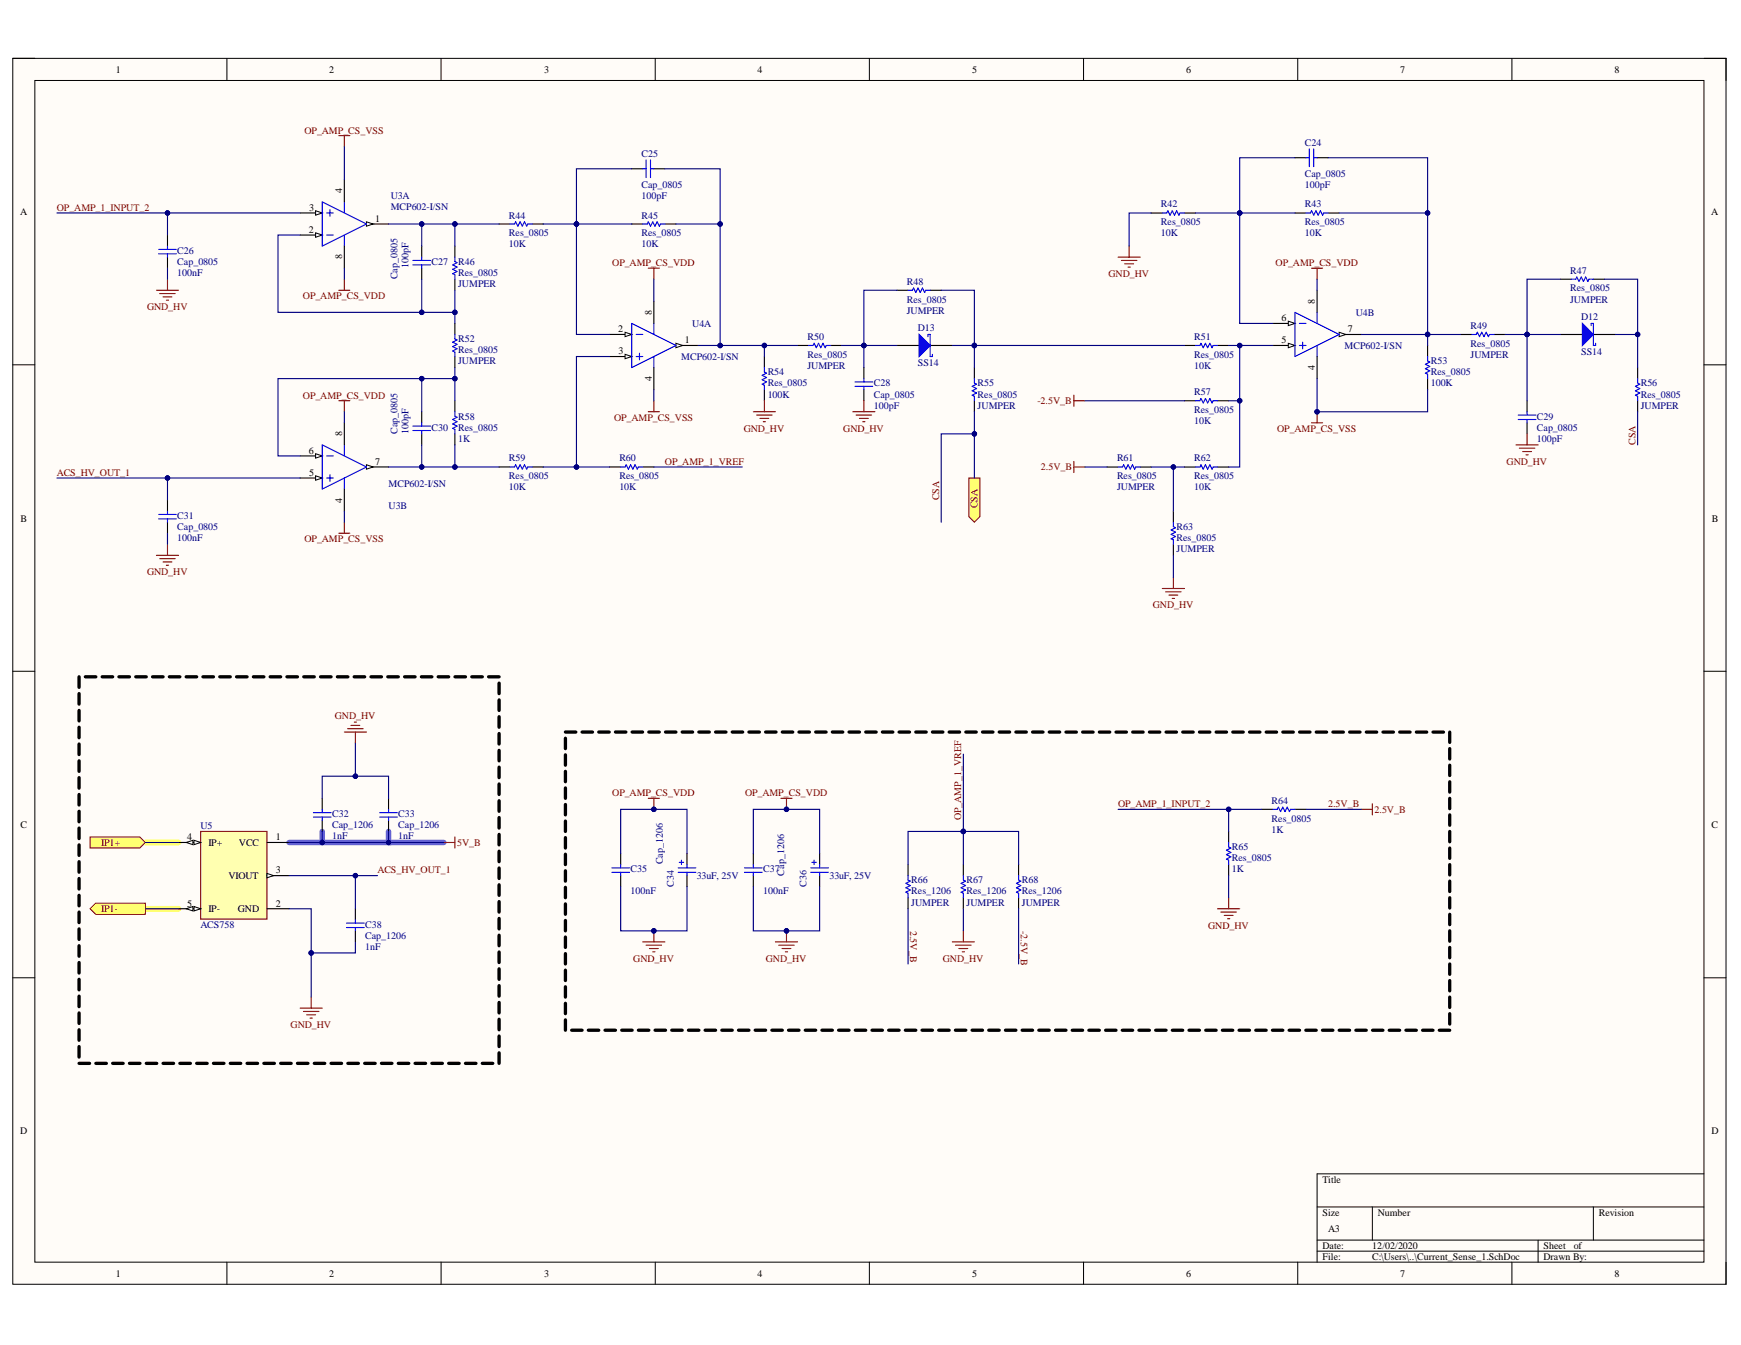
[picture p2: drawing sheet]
<svg xmlns="http://www.w3.org/2000/svg" width="279mm" height="216mm" viewBox="0 0 279 216" stroke-linecap="round" stroke-linejoin="round" font-family="sans-serif">
<defs><g id="words">
<g font-size="1.6">
<text x="18.6" y="11.7">1</text>
<text x="52.8" y="11.7">2</text>
<text x="87.3" y="11.7">3</text>
<text x="121.6" y="11.7">4</text>
<text x="156" y="11.7">5</text>
<text x="190.3" y="11.7">6</text>
<text x="224.7" y="11.7">7</text>
<text x="259.1" y="11.7">8</text>
<text x="3.2" y="34.5">A</text>
<text x="49.6" y="33.9">3</text>
<text x="54.9" y="31" transform="rotate(-90 54.9 31)">4</text>
<text x="60.2" y="35.6">1</text>
<text x="274.6" y="34.5">A</text>
<text x="49.5" y="37.4">2</text>
<text x="54.9" y="41.6" transform="rotate(-90 54.9 41.6)">8</text>
<text x="99.2" y="53.3">2</text>
<text x="104.6" y="50.5" transform="rotate(-90 104.6 50.5)">8</text>
<text x="205.6" y="51.6">6</text>
<text x="211" y="48.7" transform="rotate(-90 211 48.7)">8</text>
<text x="216.3" y="53.3">7</text>
<text x="99.3" y="56.9">3</text>
<text x="109.9" y="55.1">1</text>
<text x="205.7" y="55.1">5</text>
<text x="211" y="59.4" transform="rotate(-90 211 59.4)">4</text>
<text x="104.6" y="61.1" transform="rotate(-90 104.6 61.1)">4</text>
<text x="54.9" y="70" transform="rotate(-90 54.9 70)">8</text>
<text x="49.5" y="72.9">6</text>
<text x="49.6" y="76.4">5</text>
<text x="60.2" y="74.6">7</text>
<text x="3.3" y="83.7">B</text>
<text x="54.9" y="80.7" transform="rotate(-90 54.9 80.7)">4</text>
<text x="274.7" y="83.7">B</text>
<text x="3.3" y="132.9">C</text>
<text x="30" y="134.9">4</text>
<text x="33.4" y="135.8">IP+</text>
<text x="38.3" y="135.8">VCC</text>
<text x="44.3" y="134.9">1</text>
<text x="274.7" y="132.9">C</text>
<text x="36.7" y="141.1">VIOUT</text>
<text x="44.3" y="140.2">3</text>
<text x="30.1" y="145.5">5</text>
<text x="33.4" y="146.4">IP-</text>
<text x="38.2" y="146.4">GND</text>
<text x="44.3" y="145.5">2</text>
<text x="3.3" y="182.1">D</text>
<text x="274.7" y="182.1">D</text>
<text x="212.2" y="189.9">Title</text>
<text x="212.2" y="195.2">Size</text>
<text x="213.1" y="197.8">A3</text>
<text x="221.1" y="195.2">Number</text>
<text x="256.6" y="195.2">Revision</text>
<text x="212.2" y="200.5">Date:</text>
<text x="212.2" y="202.3">File:</text>
<text x="220.2" y="200.5">12/02/2020</text>
<text x="220.2" y="202.3">C:\Users\..\Current_Sense_1.SchDoc</text>
<text x="247.7" y="200.5">Sheet</text>
<text x="247.7" y="202.3">Drawn By:</text>
<text x="252.6" y="200.5">of</text>
<text x="18.6" y="204.9">1</text>
<text x="52.8" y="204.9">2</text>
<text x="87.3" y="204.9">3</text>
<text x="121.6" y="204.9">4</text>
<text x="156" y="204.9">5</text>
<text x="190.3" y="204.9">6</text>
<text x="224.7" y="204.9">7</text>
<text x="259.1" y="204.9">8</text>
</g>
<g font-size="1.6" fill="#800000">
<text x="48.9" y="21.4">OP_AMP_CS_VSS</text>
<text x="9.1" y="33.9">OP_AMP_1_INPUT_2</text>
<text x="98.3" y="42.7">OP_AMP_CS_VDD</text>
<text x="177.9" y="44.5">GND_HV</text>
<text x="204.7" y="42.7">OP_AMP_CS_VDD</text>
<text x="23.6" y="49.8">GND_HV</text>
<text x="48.6" y="48">OP_AMP_CS_VDD</text>
<text x="48.6" y="64">OP_AMP_CS_VDD</text>
<text x="166.5" y="64.9">-2.5V_B</text>
<text x="98.6" y="67.5">OP_AMP_CS_VSS</text>
<text x="119.4" y="69.3">GND_HV</text>
<text x="135.3" y="69.3">GND_HV</text>
<text x="205" y="69.3">OP_AMP_CS_VSS</text>
<text x="262.5" y="71.4" transform="rotate(-90 262.5 71.4)">CSA</text>
<text x="9.1" y="76.4">ACS_HV_OUT_1</text>
<text x="106.7" y="74.6">OP_AMP_1_VREF</text>
<text x="167" y="75.5">2.5V_B</text>
<text x="241.8" y="74.6">GND_HV</text>
<text x="150.7" y="80.3" transform="rotate(-90 150.7 80.3)">CSA</text>
<text x="156.9" y="81.6" transform="rotate(-90 156.9 81.6)">CSA</text>
<text x="48.9" y="87">OP_AMP_CS_VSS</text>
<text x="23.6" y="92.3">GND_HV</text>
<text x="185" y="97.7">GND_HV</text>
<text x="53.7" y="115.4">GND_HV</text>
<text x="98.3" y="127.8">OP_AMP_CS_VDD</text>
<text x="119.6" y="127.8">OP_AMP_CS_VDD</text>
<text x="154.2" y="131.7" transform="rotate(-90 154.2 131.7)">OP_AMP_1_VREF</text>
<text x="179.4" y="129.6">OP_AMP_1_INPUT_2</text>
<text x="213.1" y="129.6">2.5V_B</text>
<text x="220.6" y="130.4">2.5V_B</text>
<text x="16.2" y="135.8">IP1+</text>
<text x="73.4" y="135.8">5V_B</text>
<text x="60.6" y="140.2">ACS_HV_OUT_1</text>
<text x="16.2" y="146.4">IP1-</text>
<text x="146.1" y="149.4" transform="rotate(90 146.1 149.4)">2.5V_B</text>
<text x="163.8" y="149.4" transform="rotate(90 163.8 149.4)">-2.5V_B</text>
<text x="193.9" y="149.1">GND_HV</text>
<text x="101.6" y="154.4">GND_HV</text>
<text x="122.9" y="154.4">GND_HV</text>
<text x="151.3" y="154.4">GND_HV</text>
<text x="46.6" y="165">GND_HV</text>
</g>
<g font-size="1.6" fill="#000080">
<text x="209.4" y="23.4">C24</text>
<text x="102.9" y="25.2">C25</text>
<text x="209.4" y="28.4">Cap_0805</text>
<text x="62.7" y="31.9">U3A</text>
<text x="62.7" y="33.6">MCP602-I/SN</text>
<text x="81.7" y="35.1">R44</text>
<text x="102.9" y="35.1">R45</text>
<text x="102.9" y="31.9">100pF</text>
<text x="102.9" y="30.1">Cap_0805</text>
<text x="186.3" y="33.3">R42</text>
<text x="209.4" y="33.3">R43</text>
<text x="209.4" y="30.1">100pF</text>
<text x="28.5" y="40.7">C26</text>
<text x="81.7" y="39.7">10K</text>
<text x="81.7" y="37.9">Res_0805</text>
<text x="102.9" y="39.7">10K</text>
<text x="102.9" y="37.9">Res_0805</text>
<text x="186.3" y="37.9">10K</text>
<text x="186.3" y="36.1">Res_0805</text>
<text x="209.4" y="37.9">10K</text>
<text x="209.4" y="36.1">Res_0805</text>
<text x="28.5" y="44.3">100nF</text>
<text x="28.5" y="42.5">Cap_0805</text>
<text x="63.8" y="44.8" transform="rotate(-90 63.8 44.8)">Cap_0805</text>
<text x="65.6" y="43.1" transform="rotate(-90 65.6 43.1)">100pF</text>
<text x="69.3" y="42.5">C27</text>
<text x="73.5" y="46.1">JUMPER</text>
<text x="73.5" y="42.5">R46</text>
<text x="73.5" y="44.3">Res_0805</text>
<text x="145.5" y="45.7">R48</text>
<text x="252" y="44">R47</text>
<text x="252" y="46.8">Res_0805</text>
<text x="111.1" y="52.4">U4A</text>
<text x="145.5" y="50.3">JUMPER</text>
<text x="145.5" y="48.6">Res_0805</text>
<text x="147.3" y="53.2">D13</text>
<text x="217.6" y="50.7">U4B</text>
<text x="236" y="52.8">R49</text>
<text x="252" y="48.6">JUMPER</text>
<text x="253.8" y="51.4">D12</text>
<text x="73.5" y="58.5">JUMPER</text>
<text x="73.5" y="54.9">R52</text>
<text x="73.5" y="56.7">Res_0805</text>
<text x="109.3" y="57.8">MCP602-I/SN</text>
<text x="129.6" y="59.2">JUMPER</text>
<text x="129.6" y="54.6">R50</text>
<text x="129.6" y="57.4">Res_0805</text>
<text x="147.3" y="58.8">SS14</text>
<text x="191.6" y="59.2">10K</text>
<text x="191.6" y="54.6">R51</text>
<text x="191.6" y="57.4">Res_0805</text>
<text x="215.8" y="56">MCP602-I/SN</text>
<text x="229.6" y="58.5">R53</text>
<text x="236" y="57.4">JUMPER</text>
<text x="236" y="55.7">Res_0805</text>
<text x="253.8" y="57.1">SS14</text>
<text x="123.2" y="63.8">100K</text>
<text x="123.2" y="60.3">R54</text>
<text x="123.2" y="62">Res_0805</text>
<text x="140.2" y="65.6">100pF</text>
<text x="140.2" y="62">C28</text>
<text x="140.2" y="63.8">Cap_0805</text>
<text x="156.9" y="65.6">JUMPER</text>
<text x="156.9" y="62">R55</text>
<text x="156.9" y="63.8">Res_0805</text>
<text x="191.6" y="63.4">R57</text>
<text x="229.6" y="62">100K</text>
<text x="229.6" y="60.3">Res_0805</text>
<text x="263.3" y="65.6">JUMPER</text>
<text x="263.3" y="62">R56</text>
<text x="263.3" y="63.8">Res_0805</text>
<text x="63.8" y="69.6" transform="rotate(-90 63.8 69.6)">Cap_0805</text>
<text x="65.6" y="69.6" transform="rotate(-90 65.6 69.6)">100pF</text>
<text x="69.3" y="69.1">C30</text>
<text x="73.5" y="70.9">1K</text>
<text x="73.5" y="67.4">R58</text>
<text x="73.5" y="69.1">Res_0805</text>
<text x="191.6" y="68">10K</text>
<text x="191.6" y="66.3">Res_0805</text>
<text x="246.7" y="70.9">100pF</text>
<text x="246.7" y="67.4">C29</text>
<text x="246.7" y="69.1">Cap_0805</text>
<text x="81.7" y="74.1">R59</text>
<text x="81.7" y="76.9">Res_0805</text>
<text x="99.4" y="74.1">R60</text>
<text x="99.4" y="76.9">Res_0805</text>
<text x="179.3" y="74.1">R61</text>
<text x="179.3" y="76.9">Res_0805</text>
<text x="191.6" y="74.1">R62</text>
<text x="191.6" y="76.9">Res_0805</text>
<text x="28.5" y="83.3">C31</text>
<text x="62.4" y="81.7">U3B</text>
<text x="62.4" y="78.2">MCP602-I/SN</text>
<text x="81.7" y="78.7">10K</text>
<text x="99.4" y="78.7">10K</text>
<text x="179.3" y="78.7">JUMPER</text>
<text x="191.6" y="78.7">10K</text>
<text x="28.5" y="86.8">100nF</text>
<text x="28.5" y="85.1">Cap_0805</text>
<text x="188.8" y="88.6">JUMPER</text>
<text x="188.8" y="85.1">R63</text>
<text x="188.8" y="86.8">Res_0805</text>
<text x="53.3" y="131.2">C32</text>
<text x="63.9" y="131.2">C33</text>
<text x="204.1" y="129.1">R64</text>
<text x="204.1" y="131.9">Res_0805</text>
<text x="32.2" y="133.1">U5</text>
<text x="53.3" y="134.7">1nF</text>
<text x="53.3" y="132.9">Cap_1206</text>
<text x="63.9" y="134.7">1nF</text>
<text x="63.9" y="132.9">Cap_1206</text>
<text x="197.7" y="136.5">R65</text>
<text x="204.1" y="133.7">1K</text>
<text x="101.2" y="143.6">100nF</text>
<text x="101.2" y="140">C35</text>
<text x="106.4" y="138.8" transform="rotate(-90 106.4 138.8)">Cap_1206</text>
<text x="108.1" y="142.3" transform="rotate(-90 108.1 142.3)">C34</text>
<text x="111.8" y="141.1">33uF, 25V</text>
<text x="122.5" y="143.6">100nF</text>
<text x="122.5" y="140">C37</text>
<text x="125.9" y="140.5" transform="rotate(-90 125.9 140.5)">Cap_1206</text>
<text x="129.4" y="142.3" transform="rotate(-90 129.4 142.3)">C36</text>
<text x="133.1" y="141.1">33uF, 25V</text>
<text x="146.2" y="141.8">R66</text>
<text x="146.2" y="143.6">Res_1206</text>
<text x="155.1" y="141.8">R67</text>
<text x="155.1" y="143.6">Res_1206</text>
<text x="164" y="141.8">R68</text>
<text x="164" y="143.6">Res_1206</text>
<text x="197.7" y="140">1K</text>
<text x="197.7" y="138.3">Res_0805</text>
<text x="32.2" y="149">ACS758</text>
<text x="58.6" y="148.9">C38</text>
<text x="146.2" y="145.4">JUMPER</text>
<text x="155.1" y="145.4">JUMPER</text>
<text x="164" y="145.4">JUMPER</text>
<text x="58.6" y="152.5">1nF</text>
<text x="58.6" y="150.7">Cap_1206</text>
</g>
</g></defs>
<path d="M2.1 9.4h274.9v196.8h-274.9z" fill-rule="evenodd" fill="#fffcf8"/>
<path d="M2.1 9.4h274.9v196.8h-274.9z" fill="none" stroke="#000" stroke-width=".16"/>
<path d="M5.6 12.9h267.9v189.7h-267.9z" fill-rule="evenodd" fill="#fffcf8"/>
<g fill="none" stroke="#000" stroke-width=".16">
<path d="M2 9.4h3.6M5.6 12.9h267.9v189.7h-267.9zM36.4 9.4v3.5M70.8 9.4v3.5M105.2 9.4v3.5M139.5 9.4v3.5M173.9 9.4v3.5M208.3 9.4v3.5M242.6 9.4v3.5M273.5 9.4h3.5v3.5M2 58.6h3.6M273.5 58.6h3.5"/>
<path d="M2 107.8h3.6M273.5 107.8h3.5M2 157h3.6M273.5 157h3.5M211.4 193.7h62.1M211.4 199.1h62.1M220.2 193.7v5.4M246.8 199.1v3.5M255.7 193.7v5.4M273.5 188.4h-62.1v14.2M36.4 202.6v3.6M70.8 202.6v3.6"/>
<path d="M105.2 202.6v3.6M139.5 202.6v3.6M173.9 202.6v3.6M208.3 202.6v3.6M211.4 200.8h62.1M242.6 202.6v3.6M277 202.6v3.6"/>
</g>
<path d="M23.3 135.2h5.4M23.3 145.9h5.4" fill="none" stroke="#ff0" stroke-width=".89"/>
<path d="M51.7 133.5v1.7M62.4 133.5v1.7h-16M62.4 135.2h8.8" fill="none" stroke="#6e6eff" stroke-width=".89"/>
<path d="M14.5 134.3h7.9l.9 .9-.9 .9h-7.9z" fill-rule="evenodd" fill="#ffff80"/>
<path d="M14.5 134.3h7.9l.9 .9-.9 .9h-7.9z" fill="none" stroke="#800000" stroke-width=".16"/>
<path d="M14.5 145.9l.8-.9h8v1.8h-8z" fill-rule="evenodd" fill="#ffff80"/>
<path d="M14.5 145.9l.8-.9h8v1.8h-8z" fill="none" stroke="#800000" stroke-width=".16"/>
<path d="M97.8 57.2h3.6" fill="none" stroke="#000" stroke-width=".18"/>
<path d="M100.3 56.9l1.1 .3-1.1 .4z" fill="#f8fcff"/>
<path d="M100.3 56.9l1.1 .3-1.1 .4z" fill="none" stroke="#000" stroke-width=".16"/>
<path d="M97.8 53.7h3.6" fill="none" stroke="#000" stroke-width=".18"/>
<path d="M100.3 53.3l1.1 .4-1.1 .3z" fill="#f8fcff"/>
<path d="M100.3 53.3l1.1 .4-1.1 .3z" fill="none" stroke="#000" stroke-width=".16"/>
<path d="M108.5 55.5h3.5" fill="none" stroke="#000" stroke-width=".18"/>
<path d="M108.5 55.1l1 .4-1 .3z" fill="#f8fcff"/>
<path d="M108.5 55.1l1 .4-1 .3z" fill="none" stroke="#000" stroke-width=".16"/>
<path d="M103.2 36h.7l.1-.4 .4 .7 .4-.7 .3 .7 .4-.7 .3 .7 .2-.3h.7M101.4 51.9l7.1 3.6-7.1 3.5zM102.1 53.7h1.1M102.1 57.2h1.1M102.6 56.7v1.1M104.9 51.9v1.8M104.9 57.2v1.8M122.7 59v.7l.3 .2-.7 .3 .7 .4-.7 .4 .7 .3-.7 .4 .4 .1v.7" fill="none" stroke="#00f" stroke-width=".18"/>
<path d="M101.4 36h1.8M106.7 36h1.8M104.9 48.4v3.5M104.9 59v3.5M122.7 57.2v1.8M122.7 62.5v1.8" fill="none" stroke="#000" stroke-width=".18"/>
<path d="M155.5 76.7h1.8v6.2l-.9 .9-.9-.9z" fill-rule="evenodd" fill="#ffff80"/>
<path d="M155.5 76.7h1.8v6.2l-.9 .9-.9-.9z" fill="none" stroke="#800000" stroke-width=".16"/>
<path d="M48.2 34.2h3.5" fill="none" stroke="#000" stroke-width=".18"/>
<path d="M50.6 33.8l1.1 .4-1.1 .3z" fill="#f8fcff"/>
<path d="M50.6 33.8l1.1 .4-1.1 .3z" fill="none" stroke="#000" stroke-width=".16"/>
<path d="M48.2 37.7h3.5" fill="none" stroke="#000" stroke-width=".18"/>
<path d="M50.6 37.4l1.1 .3-1.1 .4z" fill="#f8fcff"/>
<path d="M50.6 37.4l1.1 .3-1.1 .4z" fill="none" stroke="#000" stroke-width=".16"/>
<path d="M58.8 36h3.6" fill="none" stroke="#000" stroke-width=".18"/>
<path d="M58.8 35.6l1.1 .4-1.1 .3z" fill="#f8fcff"/>
<path d="M58.8 35.6l1.1 .4-1.1 .3z" fill="none" stroke="#000" stroke-width=".16"/>
<g fill="none" stroke="#00f" stroke-width=".18">
<path d="M26.9 39.5v.5M51.7 32.4l7.1 3.6-7.1 3.5zM52.4 37.7h1.1M52.4 34.2h1.1M53 33.7v1M55.3 32.4v1.8M55.3 37.7v1.8M103.2 27.1h.5M103.7 25.7v2.8M104.4 25.7v2.8M104.4 27.1h.5M25.5 40h2.8"/>
<path d="M25.5 40.7h2.8M26.9 40.7v.6M73 41.3v.7l.4 .2-.8 .3 .8 .4-.8 .3 .8 .4-.8 .3 .4 .2v.7M129.8 55.5h.7l.1-.4 .4 .7 .4-.7 .3 .7 .4-.7 .3 .7 .2-.3h.7M145.7 46.6h.7l.2-.4 .4 .7 .3-.7 .4 .7 .3-.7 .4 .7 .2-.3h.7M137.2 61.3h2.9M137.2 62h2.9M138.6 60.8v.5M138.6 62v.5M50.3 131.2h2.8M50.3 130.5h2.8M51.7 129.9v.6"/>
<path d="M51.7 131.2v.5M60.9 131.2h2.9M60.9 130.5h2.9M62.4 129.9v.6M62.4 131.2v.5M55.6 148.2h2.9M55.6 148.9h2.9M57 147.6v.6M57 148.9v.5"/>
</g>
<g fill="none" stroke="#000" stroke-width=".18">
<path d="M26.9 37.7v1.8M55.3 28.9v3.5M55.3 39.5v3.5M73 39.5v1.8M101.4 27.1h1.8M104.9 27.1h1.8M26.9 41.3v1.7M73 44.8v1.8M128 55.5h1.8M133.3 55.5h1.8M138.6 59v1.8M144 55.5h3.5"/>
<path d="M144 46.6h1.7M149.3 55.5h3.5M149.3 46.6h1.7M138.6 62.5v1.8M51.7 128.1v1.8M51.7 131.7v1.8M62.4 128.1v1.8M62.4 131.7v1.8M57 145.9v1.7M57 149.4v1.8"/>
</g>
<g fill="none" stroke="#800000" stroke-width=".18">
<path d="M25.1 46.6h3.6M25.6 47.1h2.5M26.2 47.7h1.4M26.7 48.2h.4M26.9 44.8v1.8M54.4 46.6h1.7M55.3 44.8v1.8M136.9 66.1h3.5M137.4 66.6h2.5M137.9 67.2h1.4M138.5 67.7h.3M138.6 64.3v1.8"/>
<path d="M55.3 117.5h3.5M55.8 117h2.5M56.3 116.4h1.4M56.9 115.9h.3M57 117.5v1.8M71.2 135.2h1.8M73 134.3v1.8M48.2 161.8h3.5M48.7 162.4h2.5M49.2 162.9h1.4M49.8 163.4h.3M49.9 160.1v1.7"/>
</g>
<path d="M147.5 53.7l1.8 1.8-1.8 1.7z" fill="#00f"/>
<path d="M147.5 53.7l1.8 1.8-1.8 1.7zM148.9 54v-.3h.4v3.5h.3v-.3" fill="none" stroke="#00f" stroke-width=".18"/>
<path d="M58.8 75h3.6" fill="none" stroke="#000" stroke-width=".18"/>
<path d="M58.8 74.6l1.1 .4-1.1 .3z" fill="#f8fcff"/>
<path d="M58.8 74.6l1.1 .4-1.1 .3z" fill="none" stroke="#000" stroke-width=".16"/>
<path d="M48.2 76.7h3.5" fill="none" stroke="#000" stroke-width=".18"/>
<path d="M50.6 76.4l1.1 .3-1.1 .4z" fill="#f8fcff"/>
<path d="M50.6 76.4l1.1 .3-1.1 .4z" fill="none" stroke="#000" stroke-width=".16"/>
<path d="M48.2 73.2h3.5" fill="none" stroke="#000" stroke-width=".18"/>
<path d="M50.6 72.8l1.1 .4-1.1 .3z" fill="#f8fcff"/>
<path d="M50.6 72.8l1.1 .4-1.1 .3z" fill="none" stroke="#000" stroke-width=".16"/>
<g fill="none" stroke="#00f" stroke-width=".18">
<path d="M81.9 36h.7l.2-.4 .3 .7 .4-.7 .3 .7 .4-.7 .3 .7 .2-.3h.7M66.3 41.8h2.8M66.3 42.5h2.8M67.7 41.3v.5M67.7 42.5v.5M73 53.7v.7l.4 .2-.8 .3 .8 .4-.8 .3 .8 .4-.8 .3 .4 .2v.7M51.7 71.4l7.1 3.6-7.1 3.5zM52.4 73.2h1.1M52.4 76.7h1.1M53 76.2v1.1M55.3 71.4v1.8M55.3 76.7v1.8"/>
<path d="M66.3 68.4h2.8M66.3 69.1h2.8M67.7 67.9v.5M67.7 69.1v.5M73 66.1v.7l.4 .2-.8 .3 .8 .4-.8 .3 .8 .4-.8 .4 .4 .1v.7M81.9 75h.7l.2-.4 .3 .7 .4-.7 .3 .7 .4-.7 .3 .7 .2-.3h.7M99.6 75h.7l.2-.4 .3 .7 .4-.7 .4 .7 .3-.7 .4 .7 .1-.3h.8M156.4 60.8v.7l.3 .2-.7 .3 .7 .4-.7 .3 .7 .4-.7 .3 .4 .2v.7"/>
</g>
<g fill="none" stroke="#000" stroke-width=".18">
<path d="M67.7 39.5v1.8M80.1 36h1.8M85.4 36h1.8M67.7 43v1.8M73 51.9v1.8M73 57.2v1.8M156.4 59v1.8M214.9 53.7h3.6M55.3 67.9v3.5M55.3 78.5v3.5M67.7 66.1v1.8M67.7 69.6v1.8"/>
<path d="M73 64.3v1.8M73 69.6v1.8M80.1 75h1.8M85.4 75h1.8M97.8 75h1.8M103.2 75h1.7M156.4 64.3v1.8"/>
</g>
<g fill="none" stroke="#800000" stroke-width=".18">
<path d="M54.4 21.8h1.7M55.3 21.8v1.7M54.4 64.3h1.7M55.3 64.3v1.8M104 66.1h1.8M104.9 64.3v1.8M120.9 66.1h3.5M121.4 66.6h2.5M122 67.2h1.4M122.5 67.7h.3M122.7 64.3v1.8M54.4 85.6h1.7"/>
<path d="M55.3 83.8v1.8"/>
</g>
<path d="M214.9 53.3l1.1 .4-1.1 .3z" fill="#f8fcff"/>
<path d="M214.9 53.3l1.1 .4-1.1 .3z" fill="none" stroke="#000" stroke-width=".16"/>
<path d="M204.3 55.5h3.5" fill="none" stroke="#000" stroke-width=".18"/>
<path d="M206.8 55.1l1 .4-1 .3z" fill="#f8fcff"/>
<path d="M206.8 55.1l1 .4-1 .3z" fill="none" stroke="#000" stroke-width=".16"/>
<path d="M204.3 51.9h3.5" fill="none" stroke="#000" stroke-width=".18"/>
<path d="M206.8 51.6l1 .3-1 .4z" fill="#f8fcff"/>
<path d="M206.8 51.6l1 .3-1 .4z" fill="none" stroke="#000" stroke-width=".16"/>
<g fill="none" stroke="#00f" stroke-width=".18">
<path d="M186.5 34.2h.7l.2-.4 .4 .7 .3-.7 .4 .7 .3-.7 .4 .7 .2-.3h.7M209.6 34.2h.7l.2-.4 .3 .7 .4-.7 .3 .7 .4-.7 .4 .7 .1-.3h.7M191.8 55.5h.8l.1-.4 .4 .7 .4-.7 .3 .7 .4-.7 .3 .7 .2-.3h.7M207.8 50.1l7.1 3.6-7.1 3.5zM208.5 51.9h1.1M208.5 55.5h1.1M209.1 54.9v1.1M211.4 50.1v1.8M211.4 55.5v1.7M229.1 57.2v.7l.4 .2-.8 .4 .8 .3-.8 .4 .8 .3-.8 .4 .4 .2v.7M236.2 53.7h.7l.2-.4 .3 .7 .4-.7 .4 .7 .3-.7 .4 .7 .1-.3h.7M252.2 44.8h.7l.2-.3 .3 .7 .4-.7 .3 .7 .4-.7 .3 .7 .2-.4h.7"/>
<path d="M179.4 75h.7l.2-.4 .4 .7 .3-.7 .4 .7 .3-.7 .4 .7 .2-.3h.7M191.8 64.3h.8l.1-.3 .4 .7 .4-.7 .3 .7 .4-.7 .3 .7 .2-.4h.7M191.8 75h.8l.1-.4 .4 .7 .4-.7 .3 .7 .4-.7 .3 .7 .2-.3h.7M243.6 66.6h2.9M243.6 67.3h2.9M245.1 66.1v.5M245.1 67.3v.6M188.3 83.8v.7l.4 .2-.8 .4 .8 .3-.8 .4 .8 .3-.8 .4 .4 .2v.7"/>
</g>
<g fill="none" stroke="#000" stroke-width=".18">
<path d="M184.8 34.2h1.7M190.1 34.2h1.7M207.8 34.2h1.8M213.1 34.2h1.8M190.1 55.5h1.7M195.4 55.5h1.8M211.4 46.6v3.5M211.4 57.2v3.6M229.1 55.5v1.7M234.4 53.7h1.8M239.7 53.7h1.8M250.4 53.7h3.5"/>
<path d="M250.4 44.8h1.8M255.7 53.7h3.6M255.7 44.8h1.8M177.7 75h1.7M183 75h1.8M190.1 64.3h1.7M190.1 75h1.7M195.4 64.3h1.8M195.4 75h1.8M229.1 60.8v1.8M245.1 64.3v1.8M245.1 67.9v1.7"/>
<path d="M188.3 82.1v1.7M188.3 87.4v1.7"/>
</g>
<g fill="none" stroke="#800000" stroke-width=".18">
<path d="M181.2 39.5v1.8M179.4 41.3h3.6M180 41.8h2.5M180.5 42.3h1.4M181 42.9h.4M172.3 63.4v1.8M172.3 74.1v1.7M172.3 75h1.8M172.3 64.3h1.8M243.3 71.4h3.5M243.8 71.9h2.5M244.4 72.5h1.4"/>
<path d="M244.9 73h.3M245.1 69.6v1.8M186.5 94.5h3.6M187.1 95h2.4M187.6 95.5h1.4M188.1 96.1h.4M188.3 92.7v1.8"/>
</g>
<path d="M253.9 51.9l1.8 1.8-1.8 1.8z" fill="#00f"/>
<path d="M253.9 51.9l1.8 1.8-1.8 1.8zM255.4 52.3v-.4h.3v3.6h.4v-.4M262.8 60.8v.7l.4 .2-.7 .3 .7 .4-.7 .3 .7 .4-.7 .3 .3 .2v.7" fill="none" stroke="#00f" stroke-width=".18"/>
<path d="M262.8 59v1.8M262.8 64.3v1.8" fill="none" stroke="#000" stroke-width=".18"/>
<path d="M210.5 67.9h1.8M211.4 66.1v1.8" fill="none" stroke="#800000" stroke-width=".18"/>
<circle cx="211.4" cy="66.1" r=".35" fill="#000080"/>
<circle cx="211.4" cy="66.1" r=".35" fill="none" stroke="#000080" stroke-width=".16"/>
<g fill="none" stroke="#800000" stroke-width=".18">
<path d="M104 43h1.8M104.9 43v1.8M210.5 43.1h1.8M211.4 43.1v1.7M25.1 89.1h3.6M25.6 89.7h2.5M26.2 90.2h1.4M26.7 90.7h.4M26.9 87.4v1.7M104 128.1h1.8M104.9 128.1v1.8M152.8 151.2h3.6"/>
<path d="M153.4 151.7h2.4M153.9 152.3h1.4M154.4 152.8h.4M154.6 149.4v1.8M195.4 145.9h3.6M195.9 146.4h2.5M196.5 146.9h1.4M197 147.5h.4M197.2 144.1v1.8"/>
</g>
<g fill="none" stroke="#000" stroke-width=".18">
<path d="M207.8 25.3h1.8M211.4 25.3h1.7M26.9 80.3v1.7M26.9 83.8v1.8M99.6 137v1.8M120.9 137v1.8M145.7 138.8v1.8M154.6 138.8v1.8M163.5 138.8v1.8M197.2 133.5v1.7M197.2 138.8v1.8M202.5 129.9h1.8"/>
<path d="M207.8 129.9h1.8M99.6 140.6v1.7M120.9 140.6v1.7M145.7 144.1v1.8M154.6 144.1v1.8M163.5 144.1v1.8"/>
</g>
<g fill="none" stroke="#00f" stroke-width=".18">
<path d="M209.6 25.3h.5M210.1 23.9v2.8M210.8 23.9v2.8M210.8 25.3h.6M25.5 82.6h2.8M25.5 83.3h2.8M26.9 82v.6M26.9 83.3v.5M98.2 139.3h2.8M99.6 138.8v.5M119.5 139.3h2.8M120.9 138.8v.5"/>
<path d="M197.2 135.2v.7l.3 .2-.7 .4 .7 .3-.7 .4 .7 .3-.7 .4 .4 .2v.7M204.3 129.9h.7l.2-.3 .3 .7 .4-.7 .3 .7 .4-.7 .3 .7 .2-.4h.7M98.2 140h2.8M99.6 140v.6M119.5 140h2.8M120.9 140v.6M145.7 140.6v.7l.4 .1-.7 .4 .7 .3-.7 .4 .7 .4-.7 .3 .3 .2v.7M154.6 140.6v.7l.4 .1-.8 .4 .8 .3-.8 .4 .8 .4-.8 .3 .4 .2v.7M163.5 140.6v.7l.3 .1-.7 .4 .7 .3-.7 .4 .7 .4-.7 .3 .4 .2v.7"/>
</g>
<g fill="none" stroke="#000" stroke-width=".53">
<path d="M12.7 108.6v1.7M12.7 111.3v1.7M12.7 114v1.7M12.7 116.7v1.7M12.7 119.4v1.7M13.7 108.6h1.7M16.4 108.6h1.7M19.1 108.6h1.7M21.8 108.6h1.7M24.5 108.6h1.7M27.2 108.6h1.7M29.9 108.6h1.7"/>
<path d="M32.6 108.6h1.7M35.3 108.6h1.7M38 108.6h1.7M40.7 108.6h1.6M43.4 108.6h1.6M46.1 108.6h1.6M48.8 108.6h1.6M51.4 108.6h1.7M54.1 108.6h1.7M56.8 108.6h1.7M59.5 108.6h1.7M62.2 108.6h1.7"/>
<path d="M64.9 108.6h1.7M67.6 108.6h1.7M70.3 108.6h1.7M73 108.6h1.7M75.7 108.6h1.7M78.4 108.6h1.7M80.1 109.7v1.6M80.1 112.4v1.6M80.1 115v1.7M80.1 117.7v1.7M90.7 117.5h1.7M90.7 118.5v1.7"/>
<path d="M93.4 117.5h1.7M96.1 117.5h1.7M98.8 117.5h1.6M101.4 117.5h1.7M104.1 117.5h1.7M106.8 117.5h1.7M109.5 117.5h1.7M112.2 117.5h1.6M114.8 117.5h1.7M117.5 117.5h1.7M120.2 117.5h1.7M122.9 117.5h1.6"/>
<path d="M125.5 117.5h1.7M128.2 117.5h1.7M130.9 117.5h1.7M133.6 117.5h1.7M136.3 117.5h1.6M138.9 117.5h1.7M141.6 117.5h1.7M144.3 117.5h1.7M147 117.5h1.6M149.6 117.5h1.7M152.3 117.5h1.7M155 117.5h1.7"/>
<path d="M157.7 117.5h1.7M160.4 117.5h1.6M163 117.5h1.7M165.7 117.5h1.7M168.4 117.5h1.7M171.1 117.5h1.6M173.7 117.5h1.7M176.4 117.5h1.7M179.1 117.5h1.7M181.8 117.5h1.7M184.5 117.5h1.6M187.1 117.5h1.7"/>
<path d="M189.8 117.5h1.7M192.5 117.5h1.7M195.2 117.5h1.6M197.8 117.5h1.7M200.5 117.5h1.7M203.2 117.5h1.7M205.9 117.5h1.7M208.6 117.5h1.6M211.2 117.5h1.7M213.9 117.5h1.7M216.6 117.5h1.7M219.3 117.5h1.6"/>
<path d="M221.9 117.5h1.7M224.6 117.5h1.7M227.3 117.5h1.7M230 117.5h1.7M232.7 117.5v1.7M12.7 122.1v1.7M12.7 124.8v1.7M12.7 127.5v1.7M12.7 130.2v1.7M12.7 132.9v1.7M12.7 135.6v1.7M12.7 138.3v1.7"/>
<path d="M80.1 120.4v1.7M80.1 123.1v1.7M80.1 125.8v1.7M80.1 128.5v1.7M80.1 131.2v1.7M80.1 133.9v1.7M80.1 136.6v1.7M80.1 139.3v1.7M90.7 121.2v1.6M90.7 123.8v1.7M90.7 126.5v1.6M90.7 129.1v1.7"/>
<path d="M90.7 131.8v1.7M90.7 134.5v1.6M90.7 137.1v1.7M90.7 139.8v1.6M232.7 120.2v1.6M232.7 122.8v1.7M232.7 125.5v1.6M232.7 128.2v1.6M232.7 130.8v1.7M232.7 133.5v1.6M232.7 136.1v1.7M232.7 138.8v1.6"/>
<path d="M12.7 141v1.7M12.7 143.7v1.7M12.7 146.4v1.7M12.7 149.1v1.7M12.7 151.8v1.7M12.7 154.5v1.7M12.7 157.2v1.7M12.7 159.9v1.7M80.1 142v1.7M80.1 144.7v1.7M80.1 147.4v1.7M80.1 150.1v1.7"/>
<path d="M80.1 152.8v1.7M80.1 155.5v1.7M80.1 158.2v1.7M90.7 142.4v1.7M90.7 145.1v1.7M90.7 147.8v1.6M90.7 150.4v1.7M90.7 153.1v1.6M90.7 155.7v1.7M90.7 158.4v1.7M232.7 141.4v1.7M232.7 144.1v1.7"/>
<path d="M232.7 146.8v1.6M232.7 149.4v1.7M232.7 152.1v1.6M232.7 154.7v1.7M232.7 157.4v1.7M12.7 162.6v1.7M12.7 165.3v1.7M12.7 168v1.7M12.7 170.7h1.7M15.4 170.7h1.7M18.1 170.7h1.7M20.8 170.7h1.7"/>
<path d="M23.5 170.7h1.7M26.2 170.7h1.7M28.9 170.7h1.7M31.6 170.7h1.6M34.3 170.7h1.6M37 170.7h1.6M39.7 170.7h1.6M42.3 170.7h1.7M45 170.7h1.7M47.7 170.7h1.7M50.4 170.7h1.7M53.1 170.7h1.7"/>
<path d="M55.8 170.7h1.7M58.5 170.7h1.7M61.2 170.7h1.7M63.9 170.7h1.7M66.6 170.7h1.7M69.3 170.7h1.7M72 170.7h1.7M74.7 170.7h1.7M77.4 170.7h1.7M80.1 160.9v1.7M80.1 163.6v1.7M80.1 166.3v1.7"/>
<path d="M80.1 169v1.7M90.7 161.1v1.6M90.7 163.7v1.7M91.7 165.4h1.7M94.4 165.4h1.7M97.1 165.4h1.7M99.8 165.4h1.6M102.5 165.4h1.6M105.1 165.4h1.7M107.8 165.4h1.7M110.5 165.4h1.7M113.2 165.4h1.6"/>
<path d="M115.8 165.4h1.7M118.5 165.4h1.7M121.2 165.4h1.7M123.9 165.4h1.6M126.5 165.4h1.7M129.2 165.4h1.7M131.9 165.4h1.7M134.6 165.4h1.7M137.3 165.4h1.6M139.9 165.4h1.7M142.6 165.4h1.7M145.3 165.4h1.7"/>
<path d="M148 165.4h1.6M150.6 165.4h1.7M153.3 165.4h1.7M156 165.4h1.7M158.7 165.4h1.7M161.4 165.4h1.6M164 165.4h1.7M166.7 165.4h1.7M169.4 165.4h1.7M172.1 165.4h1.6M174.7 165.4h1.7M177.4 165.4h1.7"/>
<path d="M180.1 165.4h1.7M182.8 165.4h1.7M185.5 165.4h1.6M188.1 165.4h1.7M190.8 165.4h1.7M193.5 165.4h1.7M196.2 165.4h1.6M198.8 165.4h1.7M201.5 165.4h1.7M204.2 165.4h1.7M206.9 165.4h1.7M209.6 165.4h1.6"/>
<path d="M212.2 165.4h1.7M214.9 165.4h1.7M217.6 165.4h1.7M220.3 165.4h1.6M222.9 165.4h1.7M225.6 165.4h1.7M228.3 165.4h1.7M231 165.4h1.7M232.7 160.1v1.6M232.7 162.7v1.7"/>
</g>
<circle cx="104.9" cy="129.9" r=".35" fill="#000080"/>
<circle cx="104.9" cy="129.9" r=".35" fill="none" stroke="#000080" stroke-width=".16"/>
<path d="M125.3 128.1h1.8M126.2 128.1v1.8" fill="none" stroke="#800000" stroke-width=".18"/>
<circle cx="126.2" cy="129.9" r=".35" fill="#000080"/>
<circle cx="126.2" cy="129.9" r=".35" fill="none" stroke="#000080" stroke-width=".16"/>
<path d="M124.4 151.2h3.6M125 151.7h2.5M125.5 152.3h1.4M126 152.8h.4M126.2 149.4v1.8" fill="none" stroke="#800000" stroke-width=".18"/>
<circle cx="126.2" cy="149.4" r=".36" fill="#000080"/>
<circle cx="126.2" cy="149.4" r=".36" fill="none" stroke="#000080" stroke-width=".16"/>
<path d="M103.2 151.2h3.5M103.7 151.7h2.5M104.2 152.3h1.4M104.8 152.8h.3M104.9 149.4v1.8" fill="none" stroke="#800000" stroke-width=".18"/>
<circle cx="104.9" cy="149.4" r=".36" fill="#000080"/>
<circle cx="104.9" cy="149.4" r=".36" fill="none" stroke="#000080" stroke-width=".16"/>
<path d="M218.5 129.9h1.7M220.2 129v1.8" fill="none" stroke="#800000" stroke-width=".18"/>
<path d="M110.3 137v1.8M131.5 137v1.8M110.3 140.6v1.7M131.5 140.6v1.7" fill="none" stroke="#000" stroke-width=".18"/>
<path d="M108.8 139.3h2.9M109 138.4h.7M109.4 138.1v.7M110.3 138.8v.5M130.1 139.3h2.9M130.3 138.4h.7M130.6 138.1v.7M131.5 138.8v.5M108.8 140h2.9M110.3 140v.6M130.1 140h2.9M131.5 140v.6" fill="none" stroke="#00f" stroke-width=".18"/>
<path d="M32.2 133.5h10.6v14h-10.6z" fill-rule="evenodd" fill="#ffffb0"/>
<path d="M32.2 133.5h10.6v14h-10.6z" fill="none" stroke="#800000" stroke-width=".18"/>
<path d="M28.7 135.2h3.5" fill="none" stroke="#000" stroke-width=".18"/>
<path d="M31.1 134.9l1.1 .3-1.1 .4z" fill="#f8fcff"/>
<path d="M31.1 134.9l1.1 .3-1.1 .4z" fill="none" stroke="#000" stroke-width=".16"/>
<path d="M29.9 135.2l1.1-.3v.7z" fill="#f8fcff"/>
<path d="M29.9 135.2l1.1-.3v.7z" fill="none" stroke="#000" stroke-width=".16"/>
<path d="M28.7 145.9h3.5" fill="none" stroke="#000" stroke-width=".18"/>
<path d="M31.1 145.5l1.1 .4-1.1 .3z" fill="#f8fcff"/>
<path d="M31.1 145.5l1.1 .4-1.1 .3z" fill="none" stroke="#000" stroke-width=".16"/>
<path d="M29.9 145.9l1.1-.4v.7z" fill="#f8fcff"/>
<path d="M29.9 145.9l1.1-.4v.7z" fill="none" stroke="#000" stroke-width=".16"/>
<path d="M42.8 135.2h3.6M42.8 140.6h3.6" fill="none" stroke="#000" stroke-width=".18"/>
<path d="M42.8 140.2l1.1 .4-1.1 .3z" fill="#f8fcff"/>
<path d="M42.8 140.2l1.1 .4-1.1 .3z" fill="none" stroke="#000" stroke-width=".16"/>
<path d="M42.8 145.9h3.6" fill="none" stroke="#000" stroke-width=".18"/>
<path d="M156.4 69.6h-5.4v14.2" fill="none" stroke="#000080" stroke-width=".18"/>
<circle cx="156.4" cy="69.6" r=".35" fill="#000080"/>
<circle cx="156.4" cy="69.6" r=".35" fill="none" stroke="#000080" stroke-width=".16"/>
<path d="M9.1 76.7h39.1" fill="none" stroke="#000080" stroke-width=".18"/>
<circle cx="26.9" cy="76.7" r=".36" fill="#000080"/>
<circle cx="26.9" cy="76.7" r=".36" fill="none" stroke="#000080" stroke-width=".16"/>
<path d="M9.1 34.2h17.8v3.5" fill="none" stroke="#000080" stroke-width=".18"/>
<circle cx="26.9" cy="34.2" r=".36" fill="#000080"/>
<circle cx="26.9" cy="34.2" r=".36" fill="none" stroke="#000080" stroke-width=".16"/>
<path d="M26.9 34.2h21.3M23.3 135.2h5.4M23.3 145.9h5.4" fill="none" stroke="#000080" stroke-width=".18"/>
<circle cx="26.9" cy="34.2" r=".36" fill="#000080"/>
<circle cx="26.9" cy="34.2" r=".36" fill="none" stroke="#000080" stroke-width=".16"/>
<path d="M73 64.3v-3.5h-28.4v12.4h3.6" fill="none" stroke="#000080" stroke-width=".18"/>
<circle cx="67.7" cy="60.8" r=".35" fill="#000080"/>
<circle cx="67.7" cy="60.8" r=".35" fill="none" stroke="#000080" stroke-width=".16"/>
<circle cx="73" cy="60.8" r=".35" fill="#000080"/>
<circle cx="73" cy="60.8" r=".35" fill="none" stroke="#000080" stroke-width=".16"/>
<path d="M48.2 37.7h-3.6v12.4h28.4v-3.5" fill="none" stroke="#000080" stroke-width=".18"/>
<circle cx="67.7" cy="50.1" r=".35" fill="#000080"/>
<circle cx="67.7" cy="50.1" r=".35" fill="none" stroke="#000080" stroke-width=".16"/>
<circle cx="73" cy="50.1" r=".35" fill="#000080"/>
<circle cx="73" cy="50.1" r=".35" fill="none" stroke="#000080" stroke-width=".16"/>
<path d="M46.4 145.9h3.5v14.2" fill="none" stroke="#000080" stroke-width=".18"/>
<circle cx="49.9" cy="153" r=".36" fill="#000080"/>
<circle cx="49.9" cy="153" r=".36" fill="none" stroke="#000080" stroke-width=".16"/>
<path d="M46.4 140.6h10.6v5.3" fill="none" stroke="#000080" stroke-width=".18"/>
<circle cx="57" cy="140.6" r=".35" fill="#000080"/>
<circle cx="57" cy="140.6" r=".35" fill="none" stroke="#000080" stroke-width=".16"/>
<path d="M62.4 133.5v1.7h-16" fill="none" stroke="#000080" stroke-width=".18"/>
<circle cx="51.7" cy="135.2" r=".35" fill="#000080"/>
<circle cx="51.7" cy="135.2" r=".35" fill="none" stroke="#000080" stroke-width=".16"/>
<circle cx="62.4" cy="135.2" r=".35" fill="#000080"/>
<circle cx="62.4" cy="135.2" r=".35" fill="none" stroke="#000080" stroke-width=".16"/>
<path d="M57 151.2v1.8h-7.1" fill="none" stroke="#000080" stroke-width=".18"/>
<circle cx="49.9" cy="153" r=".36" fill="#000080"/>
<circle cx="49.9" cy="153" r=".36" fill="none" stroke="#000080" stroke-width=".16"/>
<path d="M51.7 128.1v-3.5h10.7v3.5" fill="none" stroke="#000080" stroke-width=".18"/>
<circle cx="57" cy="124.6" r=".35" fill="#000080"/>
<circle cx="57" cy="124.6" r=".35" fill="none" stroke="#000080" stroke-width=".16"/>
<path d="M57 140.6h3.6" fill="none" stroke="#000080" stroke-width=".18"/>
<circle cx="57" cy="140.6" r=".35" fill="#000080"/>
<circle cx="57" cy="140.6" r=".35" fill="none" stroke="#000080" stroke-width=".16"/>
<path d="M62.4 135.2h8.8" fill="none" stroke="#000080" stroke-width=".18"/>
<circle cx="62.4" cy="135.2" r=".35" fill="#000080"/>
<circle cx="62.4" cy="135.2" r=".35" fill="none" stroke="#000080" stroke-width=".16"/>
<path d="M73 71.4v3.6h-10.6" fill="none" stroke="#000080" stroke-width=".18"/>
<circle cx="67.7" cy="75" r=".35" fill="#000080"/>
<circle cx="67.7" cy="75" r=".35" fill="none" stroke="#000080" stroke-width=".16"/>
<circle cx="73" cy="75" r=".35" fill="#000080"/>
<circle cx="73" cy="75" r=".35" fill="none" stroke="#000080" stroke-width=".16"/>
<path d="M62.4 36h10.6v3.5" fill="none" stroke="#000080" stroke-width=".18"/>
<circle cx="67.7" cy="36" r=".35" fill="#000080"/>
<circle cx="67.7" cy="36" r=".35" fill="none" stroke="#000080" stroke-width=".16"/>
<circle cx="73" cy="36" r=".35" fill="#000080"/>
<circle cx="73" cy="36" r=".35" fill="none" stroke="#000080" stroke-width=".16"/>
<path d="M73 75h7.1" fill="none" stroke="#000080" stroke-width=".18"/>
<circle cx="73" cy="75" r=".35" fill="#000080"/>
<circle cx="73" cy="75" r=".35" fill="none" stroke="#000080" stroke-width=".16"/>
<path d="M73 36h7.1" fill="none" stroke="#000080" stroke-width=".18"/>
<circle cx="73" cy="36" r=".35" fill="#000080"/>
<circle cx="73" cy="36" r=".35" fill="none" stroke="#000080" stroke-width=".16"/>
<path d="M97.8 57.2h-5.3v17.8h-5.3" fill="none" stroke="#000080" stroke-width=".18"/>
<circle cx="92.5" cy="75" r=".36" fill="#000080"/>
<circle cx="92.5" cy="75" r=".36" fill="none" stroke="#000080" stroke-width=".16"/>
<path d="M87.2 36h5.3" fill="none" stroke="#000080" stroke-width=".18"/>
<circle cx="92.5" cy="36" r=".36" fill="#000080"/>
<circle cx="92.5" cy="36" r=".36" fill="none" stroke="#000080" stroke-width=".16"/>
<path d="M92.5 75h5.3" fill="none" stroke="#000080" stroke-width=".18"/>
<circle cx="92.5" cy="75" r=".36" fill="#000080"/>
<circle cx="92.5" cy="75" r=".36" fill="none" stroke="#000080" stroke-width=".16"/>
<path d="M101.4 36h-8.9v17.7h5.3" fill="none" stroke="#000080" stroke-width=".18"/>
<circle cx="92.5" cy="36" r=".36" fill="#000080"/>
<circle cx="92.5" cy="36" r=".36" fill="none" stroke="#000080" stroke-width=".16"/>
<path d="M101.4 27.1h-8.9v8.9" fill="none" stroke="#000080" stroke-width=".18"/>
<circle cx="92.5" cy="36" r=".36" fill="#000080"/>
<circle cx="92.5" cy="36" r=".36" fill="none" stroke="#000080" stroke-width=".16"/>
<path d="M99.6 142.3v7.1h10.7v-7.1" fill="none" stroke="#000080" stroke-width=".18"/>
<circle cx="104.9" cy="149.4" r=".36" fill="#000080"/>
<circle cx="104.9" cy="149.4" r=".36" fill="none" stroke="#000080" stroke-width=".16"/>
<path d="M99.6 137v-7.1h10.7v7.1" fill="none" stroke="#000080" stroke-width=".18"/>
<circle cx="104.9" cy="129.9" r=".35" fill="#000080"/>
<circle cx="104.9" cy="129.9" r=".35" fill="none" stroke="#000080" stroke-width=".16"/>
<path d="M106.7 27.1h8.9v8.9M104.9 75h14.2" fill="none" stroke="#000080" stroke-width=".18"/>
<circle cx="115.6" cy="36" r=".35" fill="#000080"/>
<circle cx="115.6" cy="36" r=".35" fill="none" stroke="#000080" stroke-width=".16"/>
<path d="M108.5 36h7.1v19.5h-3.6" fill="none" stroke="#000080" stroke-width=".18"/>
<circle cx="115.6" cy="55.5" r=".36" fill="#000080"/>
<circle cx="115.6" cy="55.5" r=".36" fill="none" stroke="#000080" stroke-width=".16"/>
<circle cx="115.6" cy="36" r=".35" fill="#000080"/>
<circle cx="115.6" cy="36" r=".35" fill="none" stroke="#000080" stroke-width=".16"/>
<path d="M115.6 55.5h12.4" fill="none" stroke="#000080" stroke-width=".18"/>
<circle cx="115.6" cy="55.5" r=".36" fill="#000080"/>
<circle cx="115.6" cy="55.5" r=".36" fill="none" stroke="#000080" stroke-width=".16"/>
<circle cx="122.7" cy="55.5" r=".36" fill="#000080"/>
<circle cx="122.7" cy="55.5" r=".36" fill="none" stroke="#000080" stroke-width=".16"/>
<path d="M120.9 142.3v7.1h10.6v-7.1" fill="none" stroke="#000080" stroke-width=".18"/>
<circle cx="126.2" cy="149.4" r=".36" fill="#000080"/>
<circle cx="126.2" cy="149.4" r=".36" fill="none" stroke="#000080" stroke-width=".16"/>
<path d="M120.9 137v-7.1h10.6v7.1" fill="none" stroke="#000080" stroke-width=".18"/>
<circle cx="126.2" cy="129.9" r=".35" fill="#000080"/>
<circle cx="126.2" cy="129.9" r=".35" fill="none" stroke="#000080" stroke-width=".16"/>
<path d="M135.1 55.5h8.9" fill="none" stroke="#000080" stroke-width=".18"/>
<circle cx="138.6" cy="55.5" r=".36" fill="#000080"/>
<circle cx="138.6" cy="55.5" r=".36" fill="none" stroke="#000080" stroke-width=".16"/>
<path d="M144 46.6h-5.4v8.9" fill="none" stroke="#000080" stroke-width=".18"/>
<circle cx="138.6" cy="55.5" r=".36" fill="#000080"/>
<circle cx="138.6" cy="55.5" r=".36" fill="none" stroke="#000080" stroke-width=".16"/>
<path d="M154.6 133.5h-8.9v5.3" fill="none" stroke="#000080" stroke-width=".18"/>
<circle cx="154.6" cy="133.5" r=".36" fill="#000080"/>
<circle cx="154.6" cy="133.5" r=".36" fill="none" stroke="#000080" stroke-width=".16"/>
<path d="M151 46.6h5.4v8.9" fill="none" stroke="#000080" stroke-width=".18"/>
<circle cx="156.4" cy="55.5" r=".36" fill="#000080"/>
<circle cx="156.4" cy="55.5" r=".36" fill="none" stroke="#000080" stroke-width=".16"/>
<path d="M152.8 55.5h37.3" fill="none" stroke="#000080" stroke-width=".18"/>
<circle cx="156.4" cy="55.5" r=".36" fill="#000080"/>
<circle cx="156.4" cy="55.5" r=".36" fill="none" stroke="#000080" stroke-width=".16"/>
<path d="M154.6 133.5h8.9v5.3" fill="none" stroke="#000080" stroke-width=".18"/>
<circle cx="154.6" cy="133.5" r=".36" fill="#000080"/>
<circle cx="154.6" cy="133.5" r=".36" fill="none" stroke="#000080" stroke-width=".16"/>
<path d="M174.1 75h3.6M174.1 64.3h16M179.4 129.9h17.8" fill="none" stroke="#000080" stroke-width=".18"/>
<circle cx="197.2" cy="129.9" r=".36" fill="#000080"/>
<circle cx="197.2" cy="129.9" r=".36" fill="none" stroke="#000080" stroke-width=".16"/>
<path d="M184.8 34.2h-3.6v5.3M184.8 75h5.3" fill="none" stroke="#000080" stroke-width=".18"/>
<circle cx="188.3" cy="75" r=".35" fill="#000080"/>
<circle cx="188.3" cy="75" r=".35" fill="none" stroke="#000080" stroke-width=".16"/>
<path d="M191.8 34.2h7.2" fill="none" stroke="#000080" stroke-width=".18"/>
<circle cx="198.9" cy="34.2" r=".35" fill="#000080"/>
<circle cx="198.9" cy="34.2" r=".35" fill="none" stroke="#000080" stroke-width=".16"/>
<path d="M202.5 129.9h-5.3v3.6" fill="none" stroke="#000080" stroke-width=".18"/>
<circle cx="197.2" cy="129.9" r=".36" fill="#000080"/>
<circle cx="197.2" cy="129.9" r=".36" fill="none" stroke="#000080" stroke-width=".16"/>
<path d="M199 64.3v10.7h-1.8" fill="none" stroke="#000080" stroke-width=".18"/>
<circle cx="198.9" cy="64.3" r=".35" fill="#000080"/>
<circle cx="198.9" cy="64.3" r=".35" fill="none" stroke="#000080" stroke-width=".16"/>
<path d="M204.3 55.5h-5.3v8.8h-1.8" fill="none" stroke="#000080" stroke-width=".18"/>
<circle cx="198.9" cy="64.3" r=".35" fill="#000080"/>
<circle cx="198.9" cy="64.3" r=".35" fill="none" stroke="#000080" stroke-width=".16"/>
<circle cx="198.9" cy="55.5" r=".35" fill="#000080"/>
<circle cx="198.9" cy="55.5" r=".35" fill="none" stroke="#000080" stroke-width=".16"/>
<path d="M197.2 55.5h1.8" fill="none" stroke="#000080" stroke-width=".18"/>
<circle cx="198.9" cy="55.5" r=".35" fill="#000080"/>
<circle cx="198.9" cy="55.5" r=".35" fill="none" stroke="#000080" stroke-width=".16"/>
<path d="M207.8 34.2h-8.8v17.7h5.3" fill="none" stroke="#000080" stroke-width=".18"/>
<circle cx="198.9" cy="34.2" r=".35" fill="#000080"/>
<circle cx="198.9" cy="34.2" r=".35" fill="none" stroke="#000080" stroke-width=".16"/>
<path d="M207.8 25.3h-8.8v8.9" fill="none" stroke="#000080" stroke-width=".18"/>
<circle cx="198.9" cy="34.2" r=".35" fill="#000080"/>
<circle cx="198.9" cy="34.2" r=".35" fill="none" stroke="#000080" stroke-width=".16"/>
<path d="M211.4 60.8v5.3h17.7v-3.5M209.6 129.9h8.9" fill="none" stroke="#000080" stroke-width=".18"/>
<circle cx="211.4" cy="66.1" r=".35" fill="#000080"/>
<circle cx="211.4" cy="66.1" r=".35" fill="none" stroke="#000080" stroke-width=".16"/>
<path d="M213.1 25.3h16v8.9" fill="none" stroke="#000080" stroke-width=".18"/>
<circle cx="229.1" cy="34.2" r=".35" fill="#000080"/>
<circle cx="229.1" cy="34.2" r=".35" fill="none" stroke="#000080" stroke-width=".16"/>
<path d="M214.9 34.2h14.2v19.5h-10.6" fill="none" stroke="#000080" stroke-width=".18"/>
<circle cx="229.1" cy="53.7" r=".35" fill="#000080"/>
<circle cx="229.1" cy="53.7" r=".35" fill="none" stroke="#000080" stroke-width=".16"/>
<circle cx="229.1" cy="34.2" r=".35" fill="#000080"/>
<circle cx="229.1" cy="34.2" r=".35" fill="none" stroke="#000080" stroke-width=".16"/>
<path d="M229.1 53.7h5.3" fill="none" stroke="#000080" stroke-width=".18"/>
<circle cx="229.1" cy="53.7" r=".35" fill="#000080"/>
<circle cx="229.1" cy="53.7" r=".35" fill="none" stroke="#000080" stroke-width=".16"/>
<path d="M241.5 53.7h8.9" fill="none" stroke="#000080" stroke-width=".18"/>
<circle cx="245.1" cy="53.7" r=".35" fill="#000080"/>
<circle cx="245.1" cy="53.7" r=".35" fill="none" stroke="#000080" stroke-width=".16"/>
<path d="M250.4 44.8h-5.3v8.9" fill="none" stroke="#000080" stroke-width=".18"/>
<circle cx="245.1" cy="53.7" r=".35" fill="#000080"/>
<circle cx="245.1" cy="53.7" r=".35" fill="none" stroke="#000080" stroke-width=".16"/>
<path d="M257.5 44.8h5.3v14.2" fill="none" stroke="#000080" stroke-width=".18"/>
<circle cx="262.8" cy="53.7" r=".35" fill="#000080"/>
<circle cx="262.8" cy="53.7" r=".35" fill="none" stroke="#000080" stroke-width=".16"/>
<path d="M259.3 53.7h3.5" fill="none" stroke="#000080" stroke-width=".18"/>
<circle cx="262.8" cy="53.7" r=".35" fill="#000080"/>
<circle cx="262.8" cy="53.7" r=".35" fill="none" stroke="#000080" stroke-width=".16"/>
<path d="M26.9 76.7v3.6M26.9 85.6v1.8" fill="none" stroke="#000080" stroke-width=".18"/>
<circle cx="26.9" cy="76.7" r=".36" fill="#000080"/>
<circle cx="26.9" cy="76.7" r=".36" fill="none" stroke="#000080" stroke-width=".16"/>
<path d="M26.9 43v1.8M51.7 133.5v1.7" fill="none" stroke="#000080" stroke-width=".18"/>
<circle cx="51.7" cy="135.2" r=".35" fill="#000080"/>
<circle cx="51.7" cy="135.2" r=".35" fill="none" stroke="#000080" stroke-width=".16"/>
<path d="M55.3 23.5v5.4M55.3 43v1.8M55.3 66.1v1.8M55.3 82v1.8M57 119.3v5.3" fill="none" stroke="#000080" stroke-width=".18"/>
<circle cx="57" cy="124.6" r=".35" fill="#000080"/>
<circle cx="57" cy="124.6" r=".35" fill="none" stroke="#000080" stroke-width=".16"/>
<path d="M67.7 71.4v3.6" fill="none" stroke="#000080" stroke-width=".18"/>
<circle cx="67.7" cy="75" r=".35" fill="#000080"/>
<circle cx="67.7" cy="75" r=".35" fill="none" stroke="#000080" stroke-width=".16"/>
<path d="M67.7 60.8v5.3" fill="none" stroke="#000080" stroke-width=".18"/>
<circle cx="67.7" cy="60.8" r=".35" fill="#000080"/>
<circle cx="67.7" cy="60.8" r=".35" fill="none" stroke="#000080" stroke-width=".16"/>
<path d="M67.7 44.8v5.3" fill="none" stroke="#000080" stroke-width=".18"/>
<circle cx="67.7" cy="50.1" r=".35" fill="#000080"/>
<circle cx="67.7" cy="50.1" r=".35" fill="none" stroke="#000080" stroke-width=".16"/>
<path d="M67.7 36v3.5" fill="none" stroke="#000080" stroke-width=".18"/>
<circle cx="67.7" cy="36" r=".35" fill="#000080"/>
<circle cx="67.7" cy="36" r=".35" fill="none" stroke="#000080" stroke-width=".16"/>
<path d="M73 59v1.8" fill="none" stroke="#000080" stroke-width=".18"/>
<circle cx="73" cy="60.8" r=".35" fill="#000080"/>
<circle cx="73" cy="60.8" r=".35" fill="none" stroke="#000080" stroke-width=".16"/>
<path d="M73 50.1v1.8" fill="none" stroke="#000080" stroke-width=".18"/>
<circle cx="73" cy="50.1" r=".35" fill="#000080"/>
<circle cx="73" cy="50.1" r=".35" fill="none" stroke="#000080" stroke-width=".16"/>
<path d="M104.9 44.8v3.6M122.7 55.5v1.7M104.9 62.5v1.8" fill="none" stroke="#000080" stroke-width=".18"/>
<circle cx="122.7" cy="55.5" r=".36" fill="#000080"/>
<circle cx="122.7" cy="55.5" r=".36" fill="none" stroke="#000080" stroke-width=".16"/>
<path d="M138.6 55.5v3.5" fill="none" stroke="#000080" stroke-width=".18"/>
<circle cx="138.6" cy="55.5" r=".36" fill="#000080"/>
<circle cx="138.6" cy="55.5" r=".36" fill="none" stroke="#000080" stroke-width=".16"/>
<path d="M154.6 121.1v17.7M145.7 145.9v8.8M154.6 145.9v3.5" fill="none" stroke="#000080" stroke-width=".18"/>
<circle cx="154.6" cy="133.5" r=".36" fill="#000080"/>
<circle cx="154.6" cy="133.5" r=".36" fill="none" stroke="#000080" stroke-width=".16"/>
<path d="M156.4 66.1v10.6" fill="none" stroke="#000080" stroke-width=".18"/>
<circle cx="156.4" cy="69.6" r=".35" fill="#000080"/>
<circle cx="156.4" cy="69.6" r=".35" fill="none" stroke="#000080" stroke-width=".16"/>
<path d="M156.4 55.5v3.5" fill="none" stroke="#000080" stroke-width=".18"/>
<circle cx="156.4" cy="55.5" r=".36" fill="#000080"/>
<circle cx="156.4" cy="55.5" r=".36" fill="none" stroke="#000080" stroke-width=".16"/>
<path d="M188.3 75v7.1M188.3 89.1v3.6M163.5 145.9v8.8" fill="none" stroke="#000080" stroke-width=".18"/>
<circle cx="188.3" cy="75" r=".35" fill="#000080"/>
<circle cx="188.3" cy="75" r=".35" fill="none" stroke="#000080" stroke-width=".16"/>
<path d="M211.4 44.8v1.8M229.1 53.7v1.8M197.2 140.6v3.5" fill="none" stroke="#000080" stroke-width=".18"/>
<circle cx="229.1" cy="53.7" r=".35" fill="#000080"/>
<circle cx="229.1" cy="53.7" r=".35" fill="none" stroke="#000080" stroke-width=".16"/>
<path d="M245.1 53.7v10.6" fill="none" stroke="#000080" stroke-width=".18"/>
<circle cx="245.1" cy="53.7" r=".35" fill="#000080"/>
<circle cx="245.1" cy="53.7" r=".35" fill="none" stroke="#000080" stroke-width=".16"/>
<path d="M262.8 66.1v5.3" fill="none" stroke="#000080" stroke-width=".18"/>
<use href="#words"/>
</svg>
